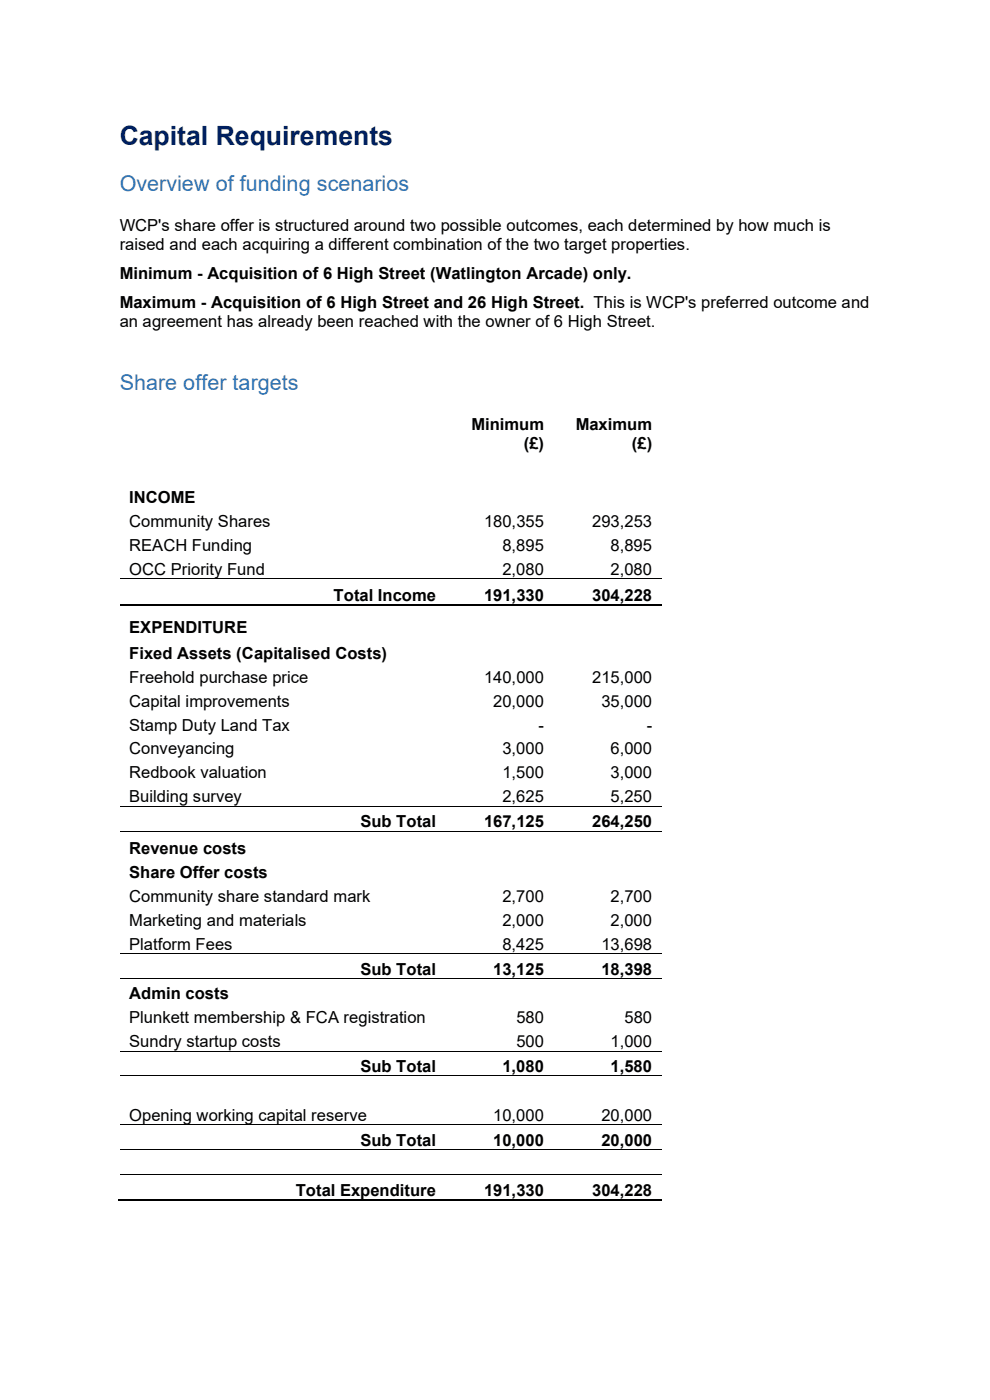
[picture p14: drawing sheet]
<svg xmlns="http://www.w3.org/2000/svg" width="210mm" height="297mm" viewBox="0 0 210 297" stroke-linecap="round" stroke-linejoin="round" font-family="sans-serif">
<defs><g id="words">
<text font-size="5.6" fill="#002060" x="25.4" y="30.7">Capital Requirements</text>
<g font-size="4.6" fill="#2e74b5">
<text x="25.4" y="40.4">Overview of funding scenarios</text>
<text x="25.4" y="82.8">Share offer targets</text>
</g>
<g font-size="3.5">
<text x="25.4" y="48.9">WCP's share offer is structured around two possible outcomes, each determined by how much is</text>
<text x="25.4" y="53">raised and each acquiring a different combination of the two target properties.</text>
<text x="25.4" y="59.2">Minimum - Acquisition of 6 High Street (Watlington Arcade) only.</text>
<text x="25.4" y="65.3">Maximum - Acquisition of 6 High Street and 26 High Street. This is WCP's preferred outcome and</text>
<text x="25.4" y="69.4">an agreement has already been reached with the owner of 6 High Street.</text>
<text x="100" y="91.2">Minimum</text>
<text x="111.1" y="95.3">(£)</text>
<text x="122.1" y="91.2">Maximum</text>
<text x="134.1" y="95.3">(£)</text>
<text x="27.4" y="106.7">INCOME</text>
<text x="27.4" y="111.8">Community Shares</text>
<text x="102.7" y="111.8">180,355</text>
<text x="125.6" y="111.8">293,253</text>
<text x="27.4" y="116.9">REACH Funding</text>
<text x="106.6" y="116.9">8,895</text>
<text x="129.5" y="116.9">8,895</text>
<text x="27.4" y="122">OCC Priority Fund</text>
<text x="106.6" y="122">2,080</text>
<text x="129.5" y="122">2,080</text>
<text x="70.8" y="127.4">Total Income</text>
<text x="102.7" y="127.4">191,330</text>
<text x="125.6" y="127.4">304,228</text>
<text x="27.4" y="134.2">EXPENDITURE</text>
<text x="27.4" y="139.7">Fixed Assets (Capitalised Costs)</text>
<text x="27.4" y="144.8">Freehold purchase price</text>
<text x="27.4" y="149.9">Capital improvements</text>
<text x="102.7" y="144.8">140,000</text>
<text x="104.6" y="149.9">20,000</text>
<text x="125.6" y="144.8">215,000</text>
<text x="127.6" y="149.9">35,000</text>
<text x="27.4" y="155">Stamp Duty Land Tax</text>
<text x="114.3" y="155">-</text>
<text x="137.2" y="155">-</text>
<text x="27.4" y="160.1">Conveyancing</text>
<text x="106.6" y="160.1">3,000</text>
<text x="129.5" y="160.1">6,000</text>
<text x="27.4" y="165.1">Redbook valuation</text>
<text x="106.6" y="165.1">1,500</text>
<text x="129.5" y="165.1">3,000</text>
<text x="27.4" y="170.2">Building survey</text>
<text x="106.6" y="170.2">2,625</text>
<text x="129.5" y="170.2">5,250</text>
<text x="76.5" y="175.5">Sub Total</text>
<text x="102.7" y="175.5">167,125</text>
<text x="125.6" y="175.5">264,250</text>
<text x="27.4" y="181.2">Revenue costs</text>
<text x="27.4" y="186.3">Share Offer costs</text>
<text x="27.4" y="191.3">Community share standard mark</text>
<text x="106.6" y="191.3">2,700</text>
<text x="129.5" y="191.3">2,700</text>
<text x="27.4" y="196.4">Marketing and materials</text>
<text x="106.6" y="196.4">2,000</text>
<text x="129.5" y="196.4">2,000</text>
<text x="27.4" y="201.5">Platform Fees</text>
<text x="106.6" y="201.5">8,425</text>
<text x="127.6" y="201.5">13,698</text>
<text x="76.5" y="206.8">Sub Total</text>
<text x="104.6" y="206.8">13,125</text>
<text x="127.6" y="206.8">18,398</text>
<text x="27.4" y="212">Admin costs</text>
<text x="27.4" y="217.1">Plunkett membership &amp; FCA registration</text>
<text x="109.6" y="217.1">580</text>
<text x="132.5" y="217.1">580</text>
<text x="27.4" y="222.2">Sundry startup costs</text>
<text x="76.5" y="227.4">Sub Total</text>
<text x="106.6" y="227.4">1,080</text>
<text x="109.6" y="222.2">500</text>
<text x="129.5" y="222.2">1,000</text>
<text x="129.5" y="227.4">1,580</text>
<text x="27.4" y="237.7">Opening working capital reserve</text>
<text x="104.6" y="237.7">10,000</text>
<text x="127.6" y="237.7">20,000</text>
<text x="76.5" y="243">Sub Total</text>
<text x="104.6" y="243">10,000</text>
<text x="127.6" y="243">20,000</text>
<text x="62.7" y="253.7">Total Expenditure</text>
<text x="102.7" y="253.7">191,330</text>
<text x="125.6" y="253.7">304,228</text>
</g>
</g></defs>
<g fill="none" stroke="#000" stroke-width=".21">
<path d="M25.4 122.8h69.1M94.7 122.8h22.8M117.6 122.8h22.8M25.4 171.1h69.1M25.4 176.4h69.1M94.7 171.1h22.8M94.7 176.4h22.8M117.6 171.1h22.8M117.6 176.4h22.8M25.4 202.4h69.1M25.4 207.6h69.1M94.7 202.4h22.8"/>
<path d="M94.7 207.6h22.8M117.6 202.4h22.8M117.6 207.6h22.8M25.4 223h69.1M25.4 228.3h69.1M25.4 238.6h69.1M94.7 223h22.8M94.7 228.3h22.8M94.7 238.6h22.8M117.6 223h22.8M117.6 228.3h22.8M117.6 238.6h22.8"/>
<path d="M25.4 243.9h69.1M25.4 249.1h69.1M94.7 243.9h22.8M94.7 249.1h22.8M117.6 243.9h22.8M117.6 249.1h22.8"/>
</g>
<g fill="#000">
<path d="M94.5 122.7h.2v.2h-.2zM94.5 128.2h.3v.2h-.3zM117.5 122.7h.1v.2h-.1zM117.5 128.2h.2v.2h-.2zM94.5 171h.2v.2h-.2zM94.5 176.3h.2v.1h-.2zM117.5 171h.1v.2h-.1zM117.5 176.3h.1v.1h-.1zM94.5 202.3h.2v.1h-.2zM94.5 207.5h.2v.2h-.2zM117.5 202.3h.1v.1h-.1zM117.5 207.5h.1v.2h-.1z"/>
<path d="M94.5 222.9h.2v.2h-.2zM94.5 228.2h.2v.1h-.2zM94.5 238.5h.2v.2h-.2zM117.5 222.9h.1v.2h-.1zM117.5 228.2h.1v.1h-.1zM117.5 238.5h.1v.2h-.1zM94.3 254.5h.2v.3h-.2zM94.5 243.8h.2v.2h-.2zM94.5 249h.2v.2h-.2zM117.2 254.5h.3v.3h-.3zM117.5 243.8h.1v.2h-.1zM117.5 249h.1v.2h-.1z"/>
</g>
<path d="M25.4 128.3h69.1M94.8 128.3h22.7M117.7 128.3h22.7M25.1 254.6h115.3" fill="none" stroke="#000" stroke-width=".25"/>
<use href="#words"/>
</svg>
